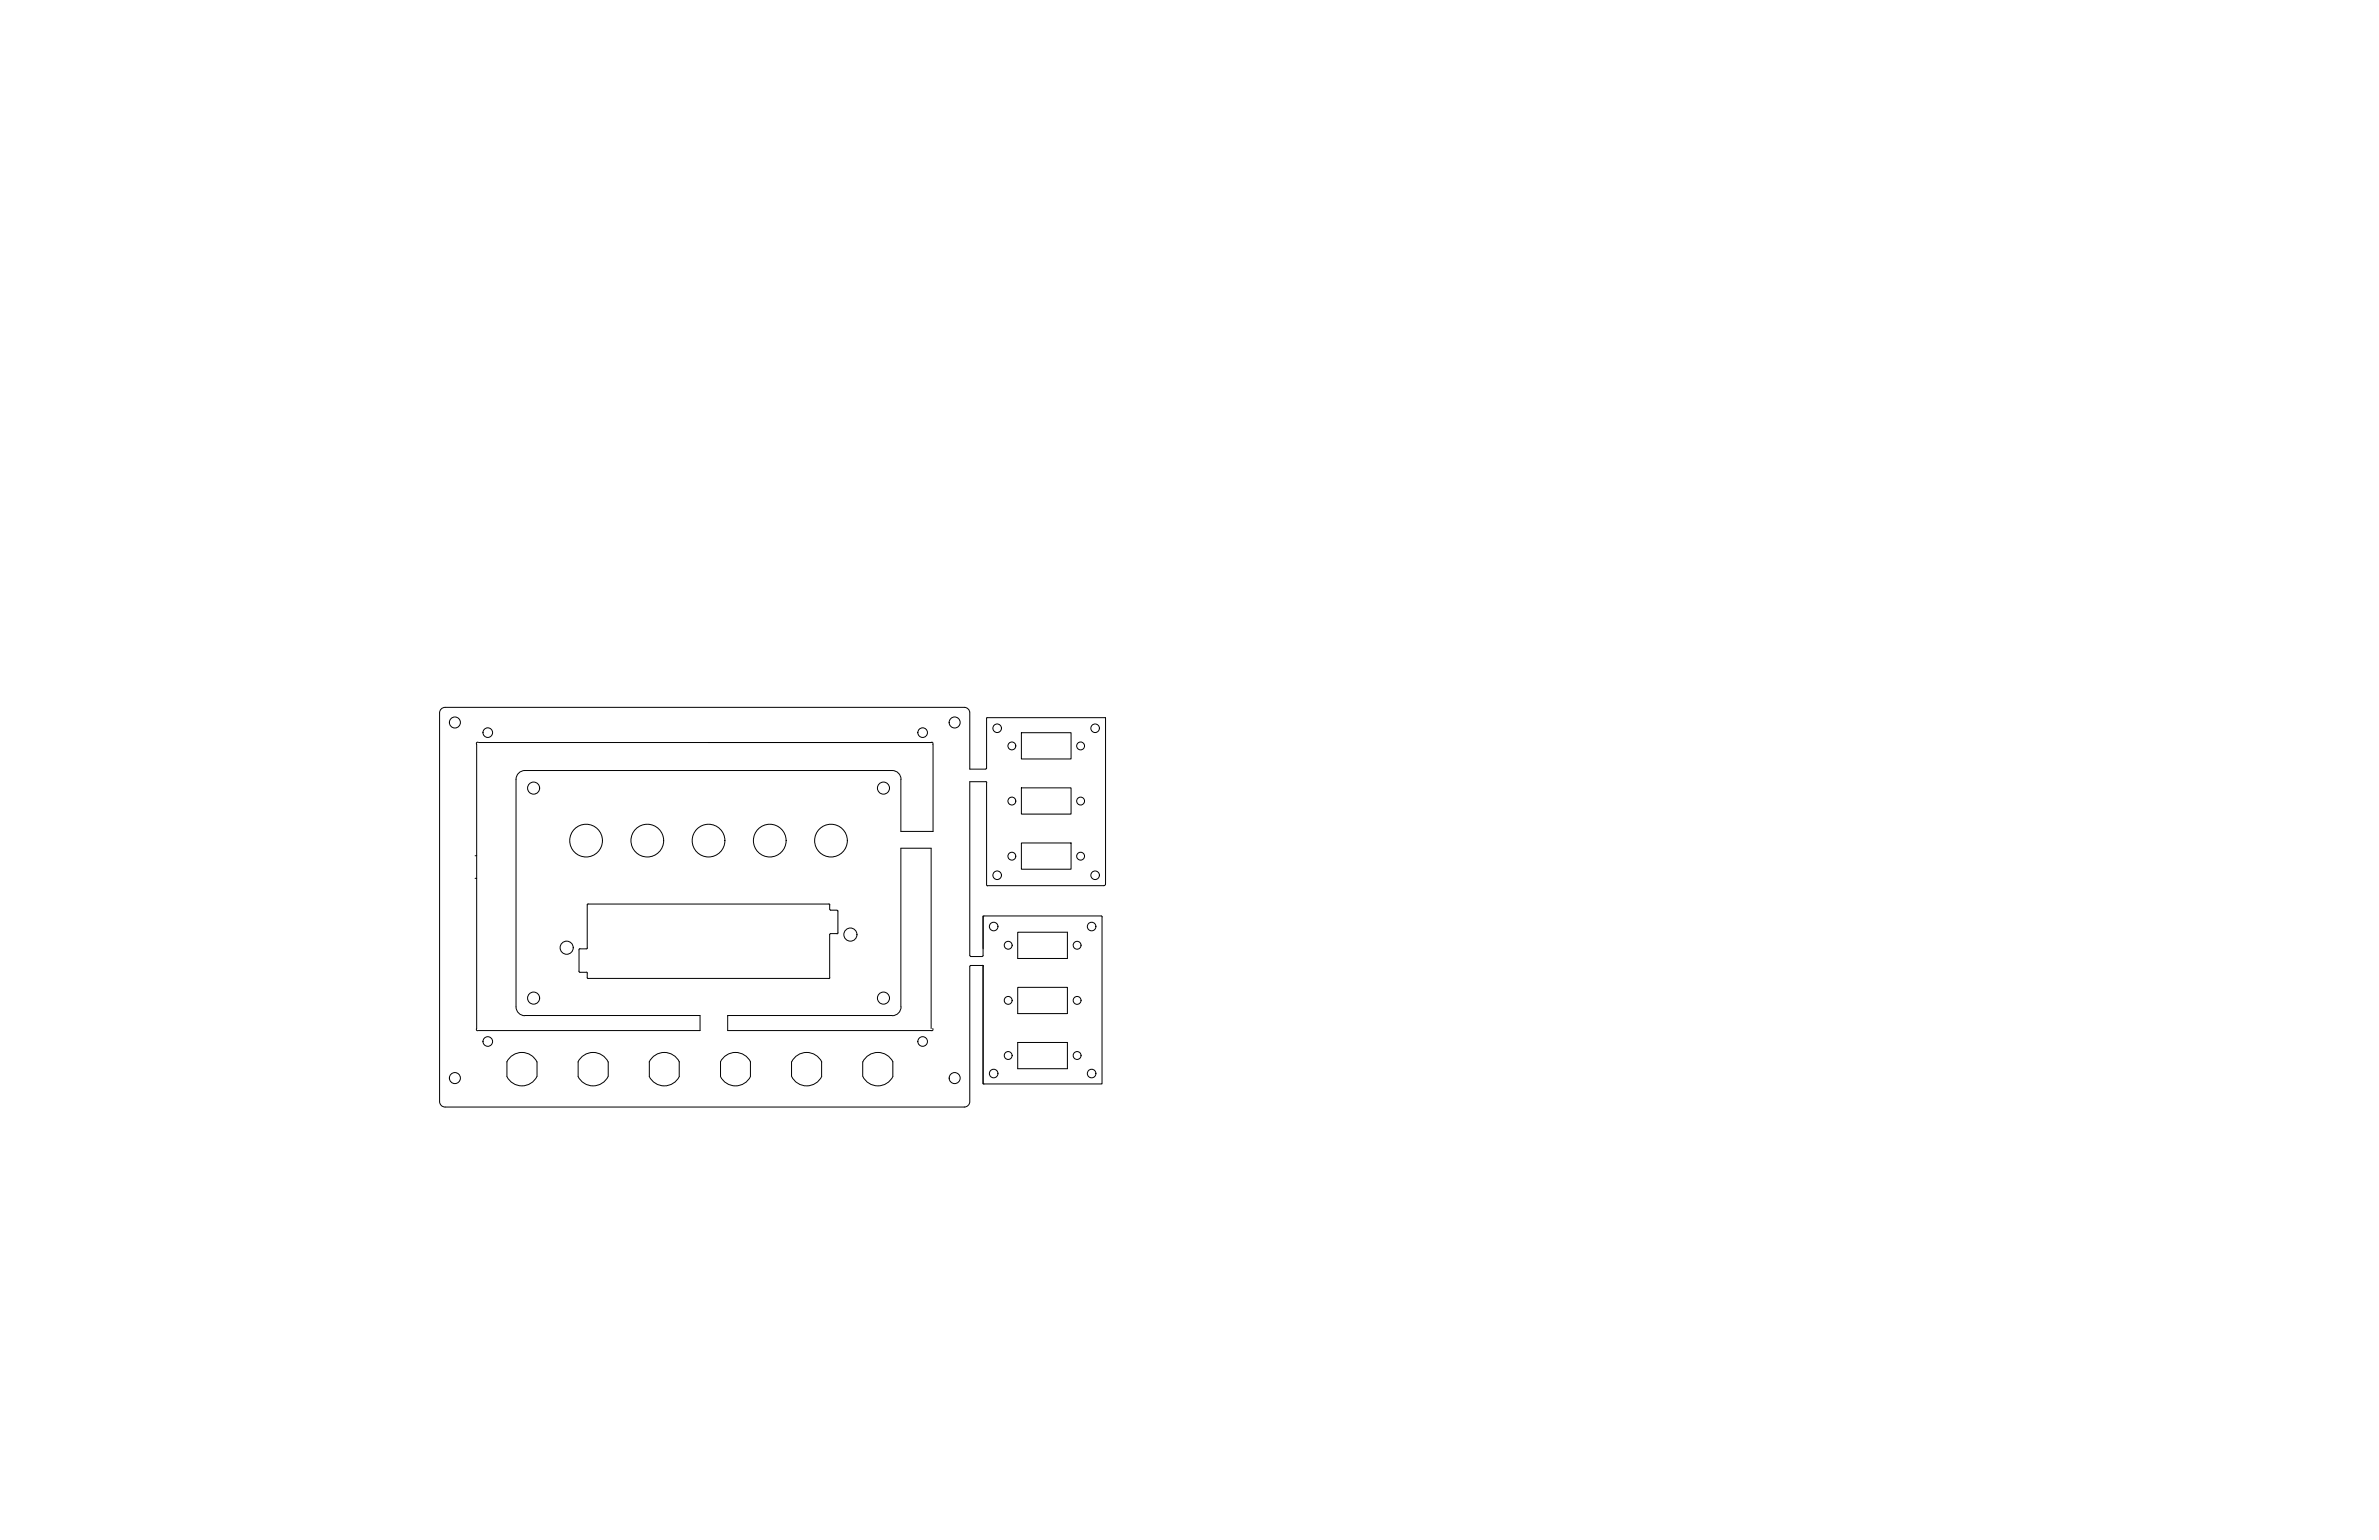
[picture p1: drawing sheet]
<svg xmlns="http://www.w3.org/2000/svg" width="864mm" height="559mm" viewBox="0 0 864 559" stroke-linecap="round" stroke-linejoin="round" font-family="sans-serif">
<!-- layer: Visible (ANSI) -->
<g fill="none" stroke="#000" stroke-width=".36">
<path d="M159.6 258.7v141l.6 1.4 1.4 .6M161.6 256.7l-1.4 .6-.6 1.4M161.6 256.7h188.4l1.5 .6 .5 1.4M173.7 269.4h-.6l-.1 .7M337.9 269.4h.7v.7M173.1 373.2l-.1 .7h.7M338.6 373.2v.7h-.7M184 390.6a6.1 6.1 0 0 0 5.5 3.4 6.1 6.1 0 0 0 5.4-3.4M184 385.3a6.1 6.1 0 0 1 5.5-3.4 6.1 6.1 0 0 1 5.4 3.4v5.2M184 385.3v5.2M209.8 390.6a6.1 6.1 0 0 0 5.5 3.4 6.1 6.1 0 0 0 5.5-3.4M209.8 385.3a6.1 6.1 0 0 1 5.5-3.4 6.1 6.1 0 0 1 5.5 3.4v5.2"/>
<path d="M209.9 385.3v5.2M235.7 390.6a6.1 6.1 0 0 0 5.4 3.4 6.1 6.1 0 0 0 5.5-3.4M235.7 390.5v-5.2a6.1 6.1 0 0 1 5.4-3.4 6.1 6.1 0 0 1 5.5 3.4v5.2M261.5 390.6a6.1 6.1 0 0 0 5.5 3.4 6.1 6.1 0 0 0 5.4-3.4M261.6 390.5l-.1-5.2a6.1 6.1 0 0 1 5.5-3.4 6.1 6.1 0 0 1 5.4 3.4v5.2M287.3 385.3v5.2M287.4 390.6a6.1 6.1 0 0 0 5.4 3.4 6.1 6.1 0 0 0 5.5-3.4M287.4 385.3a6.1 6.1 0 0 1 5.4-3.4 6.1 6.1 0 0 1 5.5 3.4v5.2M313.2 390.6a6.1 6.1 0 0 0 5.5 3.4 6.1 6.1 0 0 0 5.4-3.4M324.1 385.3v5.2M324.1 385.3a6.1 6.1 0 0 0-5.4-3.4 6.1 6.1 0 0 0-5.5 3.4v5.2M352 399.7l-.5 1.4-1.5 .6h-188.4"/>
<circle cx="165.1" cy="262.2" r="2"/>
<circle cx="177.1" cy="265.8" r="1.75"/>
<circle cx="334.9" cy="265.8" r="1.75"/>
<circle cx="346.6" cy="262.2" r="2"/>
<circle cx="177.1" cy="377.9" r="1.75"/>
<circle cx="334.9" cy="377.9" r="1.75"/>
<circle cx="165.1" cy="391.2" r="2"/>
<circle cx="346.6" cy="391.2" r="2"/>
</g>
<!-- layer: Sketch Geometry (ANSI) -->
<g fill="none" stroke="#000" stroke-width=".36">
<path d="M352 258.8v20.3l5.9-.1 .2-.3M173 270.1v48.6M173.9 269.4h164.1h-80.8M323.8 279.6h-133.3a3.2 3.2 0 0 0-3.2 3.2v82.5M323.9 279.6a3.2 3.2 0 0 1 3.2 3.2M338.7 270.1v31.6h-11.7v-18.9M358.3 260.4h43v60.3M358.4 260.4l-.3 .2v18.2M370.8 265.9h18v9.5h-18zM357.8 283.7h-5.8v63.1M357.9 283.6l.3 .3M358.1 284v37.1l.4 .3"/>
<path d="M370.8 285.9h18v9.5h-18zM172.5 318.7h.5v54.5M172.5 310.5h.5M370.8 305.9h18v9.5h-18zM213.5 328h87.4M213.5 328l-.3 .3v15.7M300.9 328l.3 .3v1.6l.3 .4M301.2 339.1v15.6l-.3 .4M301.5 330.3h2.3M301.5 338.8h2.3M301.5 338.8l-.3 .3M303.9 330.3l.3 .3v7.9"/>
<path d="M304.2 338.5l-.3 .3M356.9 332.7l.3-.3h42.5l.4 .3M356.9 332.4v14.3l-.3 .3M369.4 338.3h18.1v9.5h-18.1zM400 332.7v60.6h-42.8M401.3 320.8l-.6 .6h-42.2M210.5 344.3h2.4M210.5 344.2l-.3 .4v7.9l.3 .3h2.4M212.9 352.7l.3 .4M213.2 353.1v1.6l.3 .4M213.2 343.9l-.3 .4M213.5 355h87.4"/>
<path d="M352 350.6v48.9M352.1 346.7l.3 .3M352.1 350.6l.3-.3h4.4l.1 .3M352.4 347.1h4.2M356.9 350.3v43M369.4 358.3h18.1v9.5h-18.1zM187.3 365.3a3.2 3.2 0 0 0 3.2 3.3M190.5 368.5h63.6v5.5h-80.2M323.8 368.5h-59.6v5.5h73.8M327 365.3v-57.5h11v65.4M327.1 365.3a3.2 3.2 0 0 1-3.2 3.3M369.4 378.3h18.1v9.5h-18.1z"/>
<path d="M356.9 393l.3 .4"/>
<circle cx="362" cy="264.3" r="1.56"/>
<circle cx="367.3" cy="270.7" r="1.43"/>
<circle cx="392.3" cy="270.7" r="1.43"/>
<circle cx="397.5" cy="264.3" r="1.56"/>
<circle cx="193.7" cy="286" r="2.19"/>
<circle cx="320.7" cy="286" r="2.19"/>
<circle cx="367.3" cy="290.7" r="1.43"/>
<circle cx="392.3" cy="290.7" r="1.43"/>
<circle cx="212.8" cy="305" r="5.9"/>
<circle cx="235" cy="305" r="5.9"/>
<circle cx="257.2" cy="305" r="5.9"/>
<circle cx="279.4" cy="305" r="5.9"/>
<circle cx="301.7" cy="305" r="5.9"/>
<circle cx="362" cy="317.6" r="1.56"/>
<circle cx="367.3" cy="310.7" r="1.43"/>
<circle cx="392.3" cy="310.7" r="1.43"/>
<circle cx="397.5" cy="317.6" r="1.56"/>
<circle cx="308.7" cy="339.1" r="2.38"/>
<circle cx="360.7" cy="336.2" r="1.56"/>
<circle cx="396.3" cy="336.2" r="1.56"/>
<circle cx="205.7" cy="343.9" r="2.38"/>
<circle cx="366" cy="343" r="1.43"/>
<circle cx="391" cy="343" r="1.43"/>
<circle cx="193.7" cy="362.2" r="2.19"/>
<circle cx="320.7" cy="362.2" r="2.19"/>
<circle cx="366" cy="363" r="1.43"/>
<circle cx="391" cy="363" r="1.43"/>
<circle cx="360.7" cy="389.5" r="1.56"/>
<circle cx="366" cy="383" r="1.43"/>
<circle cx="391" cy="383" r="1.43"/>
<circle cx="396.3" cy="389.5" r="1.56"/>
</g>
</svg>
